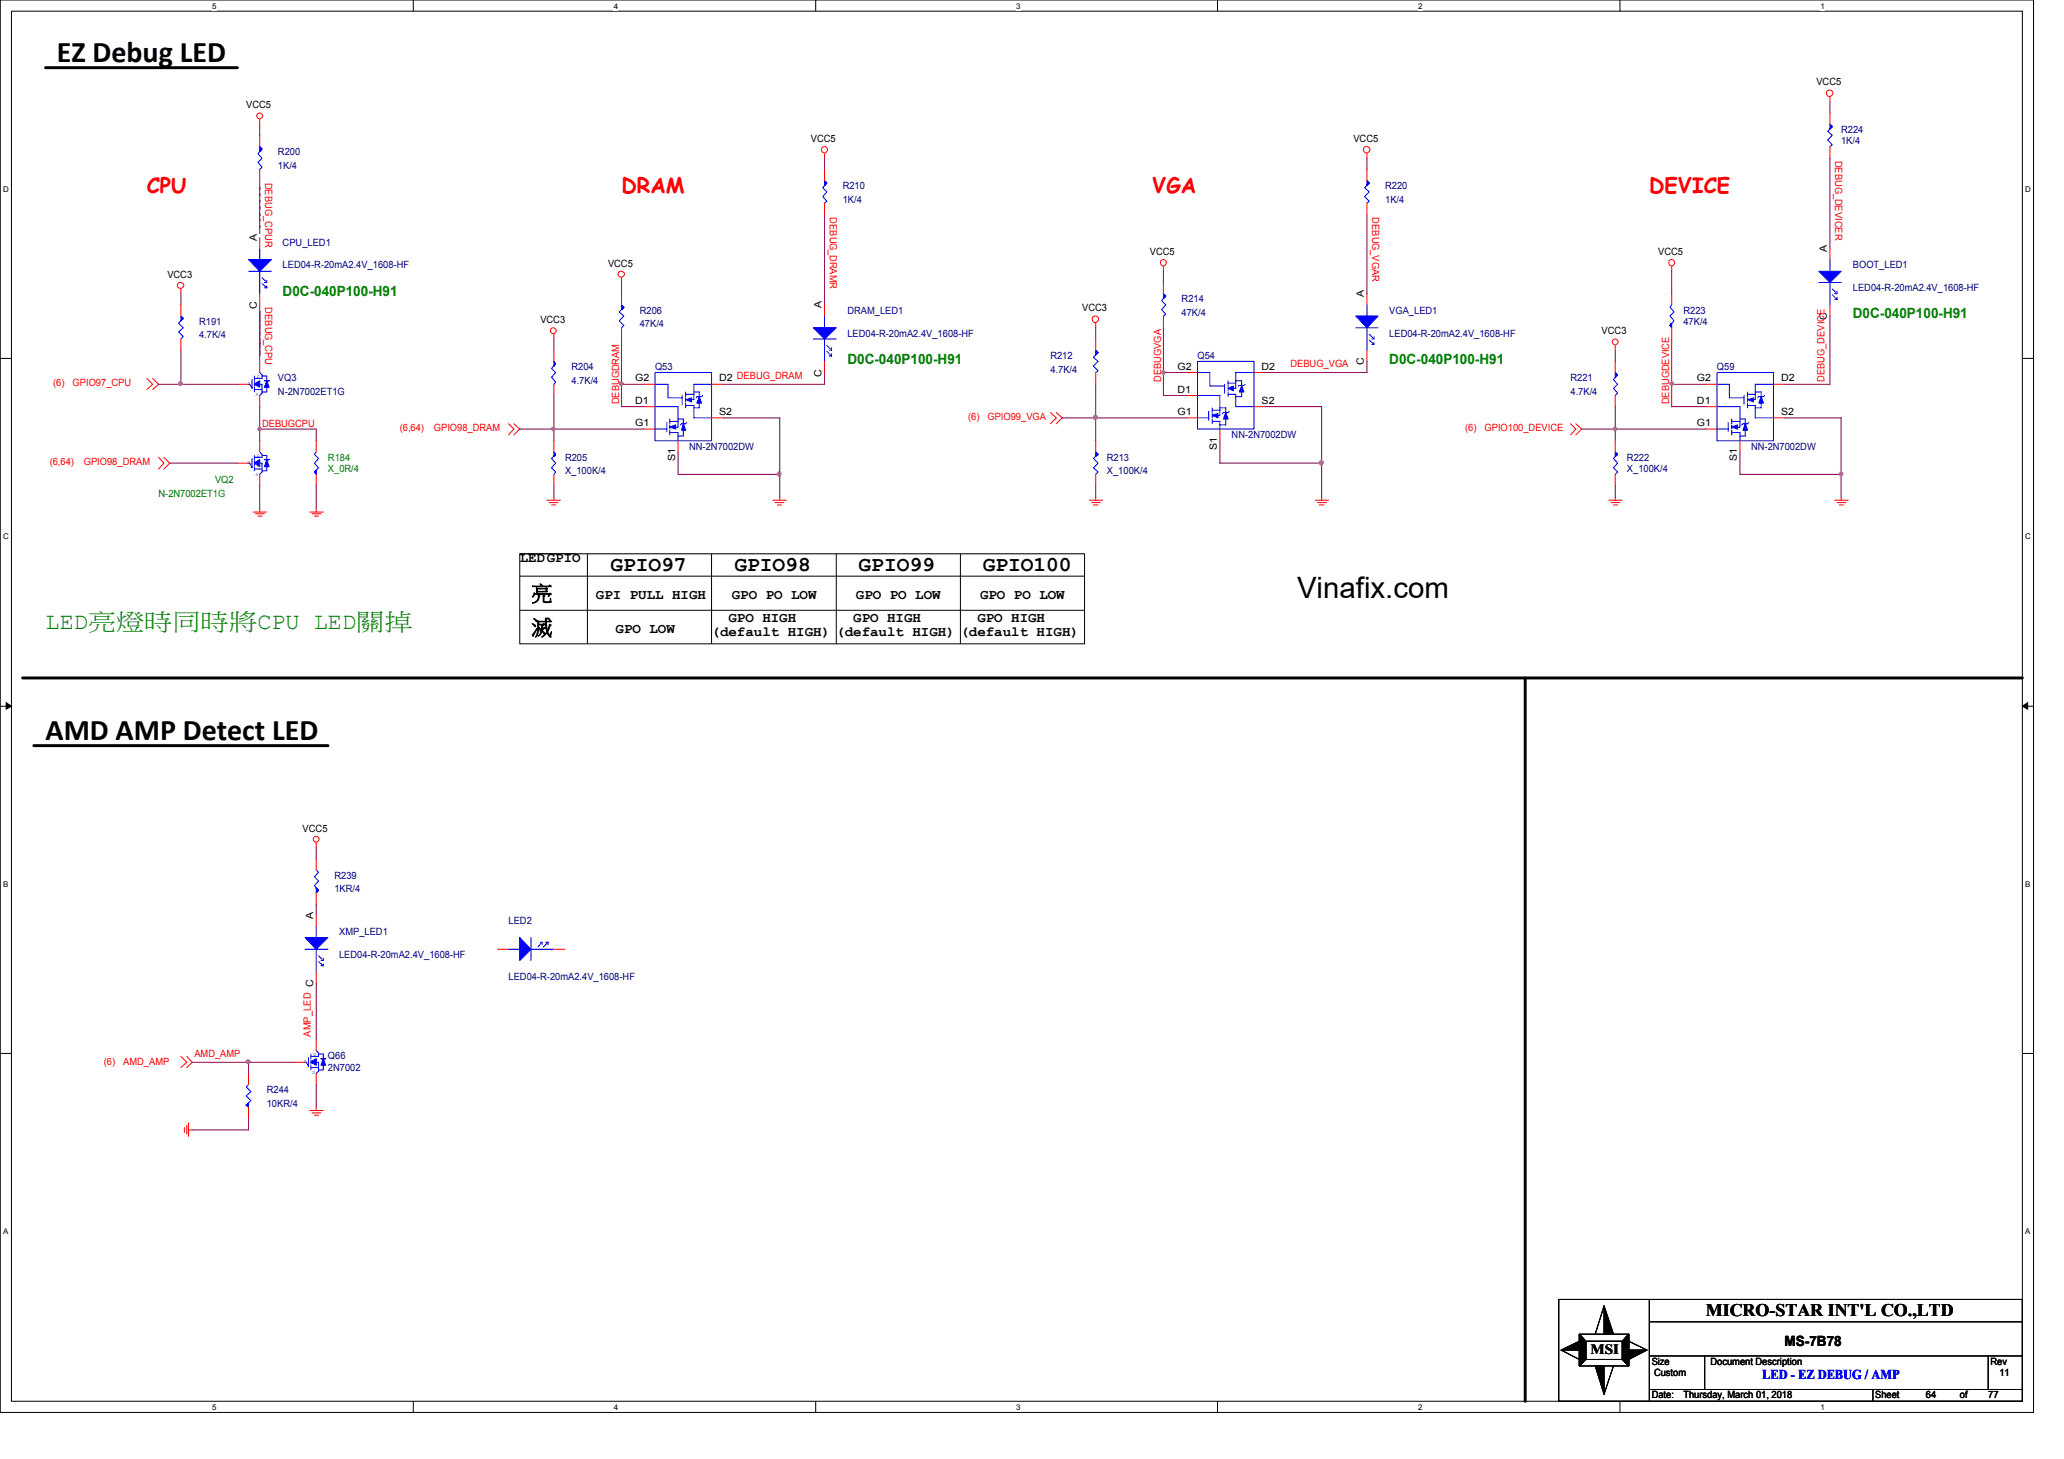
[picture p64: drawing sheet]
<svg xmlns="http://www.w3.org/2000/svg" width="297mm" height="210mm" viewBox="0 0 297 210" stroke-linecap="round" stroke-linejoin="round" font-family="sans-serif">
<defs><g id="words">
<g font-size="4.3">
<text x="8.2" y="9">EZ Debug LED</text>
<text x="6.6" y="106.5">AMD AMP Detect LED</text>
</g>
<text font-size="4.2" x="186.7" y="86.1">Vinafix.com</text>
<text font-size="3.4" fill="#008000" x="6.6" y="90.4">LED亮亮時亮時亮CPU LED關關</text>
<g font-size="3" fill="#f00">
<text x="21.1" y="27.8">CPU</text>
<text x="89.4" y="27.8">DRAM</text>
<text x="165.8" y="27.8">VGA</text>
<text x="237.4" y="27.8">DEVICE</text>
</g>
<g font-size="3">
<text x="87.8" y="82.2">GPIO97</text>
<text x="105.7" y="82.2">GPIO98</text>
<text x="123.6" y="82.2">GPIO99</text>
<text x="141.4" y="82.2">GPIO100</text>
<text x="76.5" y="86.3">亮</text>
<text x="76.5" y="91.2">滅</text>
</g>
<text font-size="2.5" x="245.5" y="189.3">MICRO-STAR INT'L CO.,LTD</text>
<g font-size="2" fill="#008000">
<text x="40.7" y="42.6">D0C-040P100-H91</text>
<text x="266.7" y="45.8">D0C-040P100-H91</text>
<text x="122" y="52.3">D0C-040P100-H91</text>
<text x="199.9" y="52.3">D0C-040P100-H91</text>
</g>
<g font-size="2">
<text x="74.8" y="80.9">LEDGPIO</text>
<text x="85.8" y="86.2">GPI PULL HIGH</text>
<text x="104.8" y="89.5">GPO HIGH</text>
<text x="105.3" y="86.2">GPO PO LOW</text>
<text x="122.8" y="89.5">GPO HIGH</text>
<text x="123.2" y="86.2">GPO PO LOW</text>
<text x="140.7" y="89.5">GPO HIGH</text>
<text x="141" y="86.2">GPO PO LOW</text>
<text x="88.6" y="91.1">GPO LOW</text>
<text x="102.4" y="91.5">(default HIGH) (default HIGH) (default HIGH)</text>
<text x="228.9" y="194.7">MSI</text>
<text x="256.8" y="193.7">MS-7B78</text>
</g>
<text font-size="1.9" fill="#00f" x="253.6" y="198.4">LED - EZ DEBUG / AMP</text>
<g font-size="1.4">
<text x="35.4" y="15.6">VCC5</text>
<text x="261.4" y="12.3">VCC5</text>
<text x="116.7" y="20.4">VCC5</text>
<text x="194.8" y="20.4">VCC5</text>
<text x="37" y="34.6" transform="rotate(-90 37 34.6)">A</text>
<text x="24.1" y="40">VCC3</text>
<text x="87.5" y="38.4">VCC5</text>
<text x="165.5" y="36.7">VCC5</text>
<text x="238.6" y="36.7">VCC5</text>
<text x="262.9" y="36.2" transform="rotate(-90 262.9 36.2)">A</text>
<text x="37" y="44.4" transform="rotate(-90 37 44.4)">C</text>
<text x="77.8" y="46.5">VCC3</text>
<text x="118.2" y="44.4" transform="rotate(-90 118.2 44.4)">A</text>
<text x="155.7" y="44.8">VCC3</text>
<text x="196.3" y="42.8" transform="rotate(-90 196.3 42.8)">A</text>
<text x="262.9" y="46.1" transform="rotate(-90 262.9 46.1)">C</text>
<text x="169.5" y="53.2">G2</text>
<text x="181.6" y="53.2">D2</text>
<text x="196.3" y="52.6" transform="rotate(-90 196.3 52.6)">C</text>
<text x="230.5" y="48.1">VCC3</text>
<text x="91.4" y="54.9">G2</text>
<text x="91.4" y="58.1">D1</text>
<text x="103.5" y="59.7">S2</text>
<text x="103.5" y="54.9">D2 DEBUG_DRAM</text>
<text x="118.2" y="54.2" transform="rotate(-90 118.2 54.2)">C</text>
<text x="169.5" y="56.5">D1</text>
<text x="169.5" y="59.7">G1</text>
<text x="181.6" y="58.1">S2</text>
<text x="244.2" y="54.9">G2</text>
<text x="244.2" y="58.1">D1</text>
<text x="256.3" y="59.7">S2</text>
<text x="256.3" y="54.9">D2</text>
<text x="91.4" y="61.3">G1</text>
<text x="175.1" y="64.7" transform="rotate(-90 175.1 64.7)">S1</text>
<text x="244.2" y="61.3">G1</text>
<text x="97.2" y="66.4" transform="rotate(-90 97.2 66.4)">S1</text>
<text x="250" y="66.4" transform="rotate(-90 250 66.4)">S1</text>
<text x="43.6" y="119.6">VCC5</text>
<text x="45.1" y="132.2" transform="rotate(-90 45.1 132.2)">A</text>
<text x="237.7" y="196.3">Size</text>
<text x="238" y="198">Custom</text>
<text x="246.2" y="196.3">Document Description</text>
<text x="286.5" y="196.3">Rev</text>
<text x="287.7" y="198">11</text>
<text x="237.7" y="201.2">Date:</text>
<text x="242.3" y="201.2">Thursday, March 01, 2018</text>
<text x="269.9" y="201.2">Sheet</text>
<text x="277.2" y="201.2">64</text>
<text x="282.1" y="201.2">of</text>
<text x="286.1" y="201.2">77</text>
</g>
<g font-size="1.4" fill="#000080">
<text x="40" y="22.4">R200</text>
<text x="265" y="19.1">R224</text>
<text x="265" y="20.7">1K/4</text>
<text x="40" y="24.3">1K/4</text>
<text x="121.3" y="27.3">R210</text>
<text x="121.3" y="29.2">1K/4</text>
<text x="199.3" y="27.3">R220</text>
<text x="199.3" y="29.2">1K/4</text>
<text x="40.7" y="35.4">CPU_LED1</text>
<text x="40.7" y="38.6">LED04-R-20mA2.4V_1608-HF</text>
<text x="266.7" y="38.6">BOOT_LED1</text>
<text x="266.7" y="41.9">LED04-R-20mA2.4V_1608-HF</text>
<text x="28.7" y="46.7">R191</text>
<text x="92.1" y="45.1">R206</text>
<text x="92.1" y="47.1">47K/4</text>
<text x="122" y="45.1">DRAM_LED1</text>
<text x="170" y="43.5">R214</text>
<text x="170" y="45.5">47K/4</text>
<text x="199.9" y="45.1">VGA_LED1</text>
<text x="242.3" y="45.1">R223</text>
<text x="242.3" y="46.7">47K/4</text>
<text x="28.7" y="48.7">4.7K/4</text>
<text x="82.3" y="53.3">R204</text>
<text x="94.3" y="53.3">Q53</text>
<text x="122" y="48.4">LED04-R-20mA2.4V_1608-HF</text>
<text x="151.2" y="51.6">R212</text>
<text x="151.2" y="53.6">4.7K/4</text>
<text x="172.3" y="51.6">Q54</text>
<text x="199.9" y="48.4">LED04-R-20mA2.4V_1608-HF</text>
<text x="247.1" y="53.3">Q59</text>
<text x="40" y="54.9">VQ3</text>
<text x="40" y="56.8">N-2N7002ET1G</text>
<text x="82.3" y="55.2">4.7K/4</text>
<text x="226" y="54.9">R221</text>
<text x="226" y="56.8">4.7K/4</text>
<text x="99.2" y="64.7">NN-2N7002DW</text>
<text x="177.2" y="63">NN-2N7002DW</text>
<text x="252" y="64.7">NN-2N7002DW</text>
<text x="81.3" y="66.3">R205</text>
<text x="81.3" y="68.2">X_100K/4</text>
<text x="159.3" y="66.3">R213</text>
<text x="159.3" y="68.2">X_100K/4</text>
<text x="234.1" y="66.3">R222</text>
<text x="234.1" y="67.9">X_100K/4</text>
<text x="48.1" y="126.4">R239</text>
<text x="48.1" y="128.4">1KR/4</text>
<text x="48.8" y="134.5">XMP_LED1</text>
<text x="48.8" y="137.8">LED04-R-20mA2.4V_1608-HF</text>
<text x="73.2" y="132.9">LED2</text>
<text x="73.2" y="141.1">LED04-R-20mA2.4V_1608-HF</text>
<text x="47.2" y="152.4">Q66</text>
<text x="47.2" y="154.1">2N7002</text>
<text x="38.4" y="157.3">R244</text>
<text x="38.4" y="159.3">10KR/4</text>
</g>
<g font-size="1.4" fill="#f00">
<text x="264.1" y="23.1" transform="rotate(90 264.1 23.1)">DEBUG_DEVICER</text>
<text x="38.1" y="26.3" transform="rotate(90 38.1 26.3)">DEBUG_CPUR</text>
<text x="119.4" y="31.2" transform="rotate(90 119.4 31.2)">DEBUG_DRAMR</text>
<text x="197.5" y="31.2" transform="rotate(90 197.5 31.2)">DEBUG_VGAR</text>
<text x="38.1" y="44.2" transform="rotate(90 38.1 44.2)">DEBUG_CPU</text>
<text x="185.7" y="52.8">DEBUG_VGA</text>
<text x="7.7" y="55.5">(6)</text>
<text x="10.5" y="55.5">GPIO97_CPU</text>
<text x="89.1" y="58.2" transform="rotate(-90 89.1 58.2)">DEBUGDRAM</text>
<text x="167.1" y="54.9" transform="rotate(-90 167.1 54.9)">DEBUGVGA</text>
<text x="240.2" y="58.2" transform="rotate(-90 240.2 58.2)">DEBUGDEVICE</text>
<text x="262.6" y="54.9" transform="rotate(-90 262.6 54.9)">DEBUG_DEVICE</text>
<text x="37.7" y="61.4">DEBUGCPU</text>
<text x="57.5" y="62.1">(6,64)</text>
<text x="62.4" y="62.1">GPIO98_DRAM</text>
<text x="139.3" y="60.5">(6)</text>
<text x="142.1" y="60.5">GPIO99_VGA</text>
<text x="210.9" y="62.1">(6)</text>
<text x="213.7" y="62.1">GPIO100_DEVICE</text>
<text x="7.2" y="66.9">(6,64)</text>
<text x="12.1" y="66.9">GPIO98_DRAM</text>
<text x="44.7" y="149.2" transform="rotate(-90 44.7 149.2)">AMP_LED C</text>
<text x="14.9" y="153.2">(6)</text>
<text x="17.7" y="153.2">AMD_AMP</text>
<text x="28" y="152.1">AMD_AMP</text>
</g>
<g font-size="1.4" fill="#008000">
<text x="22.8" y="71.5">N-2N7002ET1G</text>
<text x="30.9" y="69.5">VQ2</text>
<text x="47.2" y="66.3">R184</text>
<text x="47.2" y="67.9">X_0R/4</text>
</g>
<g font-size="1.1">
<text x="30.5" y="1.3">5</text>
<text x="88.3" y="1.3">4</text>
<text x="146.3" y="1.3">3</text>
<text x="204.1" y="1.3">2</text>
<text x="262" y="1.3">1</text>
<text x=".5" y="27.6">D</text>
<text x="291.5" y="27.6">D</text>
<text x=".5" y="77.6">C</text>
<text x="291.5" y="77.6">C</text>
<text x=".5" y="127.6">B</text>
<text x="291.5" y="127.6">B</text>
<text x=".5" y="177.5">A</text>
<text x="291.5" y="177.5">A</text>
<text x="30.5" y="202.9">5</text>
<text x="88.3" y="202.9">4</text>
<text x="146.3" y="202.9">3</text>
<text x="204.1" y="202.9">2</text>
<text x="262" y="202.9">1</text>
</g>
<g font-size=".8" fill="#00f">
<text x="35.6" y="55.4">G</text>
<text x="36.8" y="57">S</text>
<text x="37" y="54.4">D</text>
<text x="37" y="65.8">D</text>
<text x="35.6" y="66.7">G</text>
<text x="36.8" y="68.4">S</text>
<text x="43.7" y="152.9">G</text>
<text x="44.9" y="154.5">S</text>
<text x="45.1" y="151.9">D</text>
</g>
</g></defs>
<path d="M0 0h292.7v203.2h-292.7zM1.6 1.6h289.4v200h-289.4z" fill="none" stroke="#000" stroke-width=".14"/>
<g fill="#fff">
<path d="M30.5 .3h.6v1.2h-.6z"/>
<path d="M30.5 201.8h.6v1.3h-.6z"/>
</g>
<path d="M59.5 0v1.6M59.5 201.6v1.6" fill="none" stroke="#000" stroke-width=".14"/>
<g fill="#fff">
<path d="M88.3 .3h.6v1.2h-.6z"/>
<path d="M88.3 201.8h.6v1.3h-.6z"/>
</g>
<path d="M117.4 0v1.6M117.4 201.6v1.6" fill="none" stroke="#000" stroke-width=".14"/>
<g fill="#fff">
<path d="M146.3 .3h.6v1.2h-.6z"/>
<path d="M146.3 201.8h.6v1.3h-.6z"/>
</g>
<path d="M175.2 0v1.6M175.2 201.6v1.6" fill="none" stroke="#000" stroke-width=".14"/>
<g fill="#fff">
<path d="M204.1 .3h.6v1.2h-.6z"/>
<path d="M204.1 201.8h.6v1.3h-.6z"/>
</g>
<path d="M233.1 0v1.6M233.1 201.6v1.6" fill="none" stroke="#000" stroke-width=".14"/>
<g fill="#fff">
<path d="M262 .3h.6v1.2h-.6z"/>
<path d="M262 201.8h.6v1.3h-.6z"/>
<path d="M.5 26.6h.7v1.3h-.7z"/>
<path d="M291.5 26.6h.7v1.3h-.7z"/>
<path d="M.5 76.5h.7v1.3h-.7z"/>
<path d="M291.5 76.5h.7v1.3h-.7z"/>
</g>
<path d="M0 51.6h1.6M291 51.6h1.7" fill="none" stroke="#000" stroke-width=".14"/>
<g fill="#fff">
<path d="M.5 126.6h.6v1.2h-.6z"/>
<path d="M291.5 126.6h.6v1.2h-.6z"/>
</g>
<path d="M0 101.6h1.6M.9 101.1l.7 .5-.7 .4zM291 101.6h1.7M291 101.6l.8-.5v.9z" fill="none" stroke="#000" stroke-width=".14"/>
<path d="M.9 101.1l.7 .5-.7 .4zM291 101.6l.8-.5v.9z" fill="#000"/>
<g fill="#fff">
<path d="M.5 176.5h.6v1.3h-.6z"/>
<path d="M291.5 176.5h.6v1.3h-.6z"/>
</g>
<g fill="none" stroke="#000" stroke-width=".14">
<path d="M74.8 79.7h81.3v12.9h-81.3zM74.8 79.7h8.1M84.5 79.7v12.9M102.4 79.7v12.9M120.4 79.7v12.9M138.2 79.7v12.9M74.8 82.9h81.3M74.8 87.8h81.3M0 151.6h1.6M291 151.6h1.7M224.3 186.9h66.7v14.7h-66.7zM224.7 194.2l2.6 1.4"/>
<path d="M224.7 194.2l2.6-1.2v1.2zM227.3 191.9l.9 1.1v2.6l-.9 .9zM227.3 191.9h7.1v4.6h-7.1zM227.3 191.9l.9 1.1M228.2 193h5.3v2.6h-5.3zM228.2 195.6l-.9 .9M229.6 196.5h1.2v4.1zM230.8 187.9l1.4 4h-1.4zM230.8 187.9l-1.2 4M232.2 196.5l-1.4 4.1M233.5 195.6l.9 .9M234.4 194.2h2.6l-2.6 1.4z"/>
<path d="M234.4 193l2.6 1.2M234.4 191.9v4.6l-.9-.9v-2.6zM234.4 191.9l-.9 1.1M237.4 199.9h53.6M237.4 195.1h53.6M237.4 190.2h53.6M237.4 186.9v14.7M245.3 195.1v4.8M269.5 199.9v1.7M286.1 195.1v4.8"/>
</g>
<path d="M6.6 9.7h27.6M3.3 97.5h287.7M219.5 97.5v104.1M4.9 107.3h42.3" fill="none" stroke="#000" stroke-width=".42"/>
<g fill="none" stroke="#f00" stroke-width=".14">
<path d="M37.4 17.2v.7M263.4 14v.6M89.4 40v.6M118.7 22.1v.7M167.4 38.4v.6M196.7 22.1v.7M240.6 38.4v.6M21.1 54.4l.9 .9-.9 .8M22 54.4l.8 .9-.8 .8M26 41.6v.6M79.7 48.1v.7M151.2 59.4l.8 .7-.8 .9"/>
<path d="M152 59.4l.9 .7-.9 .9M157.7 46.5v.7M232.5 49.7v.7M22.8 65.8l.8 .8-.8 .9M23.6 65.8l.8 .8-.8 .9M36.4 73.7h2M36.8 73.9h1.3M37.1 74.3h.6M37.4 73.2v.5M44.6 73.7h1.9M44.9 73.9h1.3M45.3 74.3h.5"/>
<path d="M45.5 73.2v.5M73.2 61l.8 .7-.8 .9M74 61l.8 .7-.8 .9M78.7 72h1.9M79 72.3h1.3M79.4 72.6h.6M79.7 71.5v.5M111.2 72h2M111.5 72.3h1.3M111.9 72.6h.6M112.2 71.5v.5M156.8 72h1.9"/>
<path d="M157.1 72.3h1.3M157.4 72.6h.6M157.7 71.5v.5M189.3 72h1.9M189.6 72.3h1.3M189.9 72.6h.6M190.2 71.5v.5M226 61l.8 .7-.8 .9M226.8 61l.8 .7-.8 .9M231.5 72h2M231.9 72.3h1.2M232.2 72.6h.6"/>
<path d="M232.5 71.5v.5M264 72h2M264.4 72.3h1.2M264.7 72.6h.6M265 71.5v.5M45.5 121.2v.7M26 152l.9 .8-.9 .8M26.9 152l.7 .8-.7 .8M44.6 159.8h1.9M45.5 159.3v.5M26.5 162.2v.7M26.9 161.9v1.3"/>
<path d="M27.1 162.6h.5M27.1 161.5v2M44.9 160.1h1.3M45.3 160.4h.5"/>
<circle cx="37.4" cy="16.7" r=".42"/>
<circle cx="263.3" cy="13.4" r=".48"/>
<circle cx="89.4" cy="39.4" r=".45"/>
<circle cx="118.6" cy="21.5" r=".45"/>
<circle cx="167.4" cy="37.8" r=".45"/>
<circle cx="196.7" cy="21.5" r=".48"/>
<circle cx="240.6" cy="37.8" r=".45"/>
<circle cx="26" cy="41.1" r=".45"/>
<circle cx="79.6" cy="47.6" r=".42"/>
<circle cx="157.6" cy="45.9" r=".48"/>
<circle cx="232.5" cy="49.2" r=".42"/>
<circle cx="45.5" cy="120.7" r=".42"/>
</g>
<g fill="#000">
<path d="M224.7 194.2l2.6-1.2v1.2zM230.8 187.9l1.4 4h-1.4zM234.4 194.2h2.6l-2.6 1.4zM229.6 196.5h1.2v4.1z"/>
<path d="M227.3 191.9l.9 1.1v2.6l-.9 .9z" fill-rule="evenodd"/>
<path d="M227.3 191.9l.9 1.1v2.6l-.9 .9z" fill-rule="evenodd"/>
<path d="M227.3 191.9l.9 1.1v2.6l-.9 .9z" fill-rule="evenodd"/>
<path d="M234.4 191.9v4.6l-.9-.9v-2.6z" fill-rule="evenodd"/>
<path d="M234.4 191.9v4.6l-.9-.9v-2.6z" fill-rule="evenodd"/>
<path d="M234.4 191.9v4.6l-.9-.9v-2.6z" fill-rule="evenodd"/>
</g>
<path d="M89.4 43.9l.4 .3-.7 .7 .7 .6-.7 .6 .7 .7-.4 .4" fill="none" stroke="#00f" stroke-width=".14"/>
<path d="M89.4 43.9l.4 .3-.4 .3 .4-.3-.4 .3z" fill-rule="evenodd" fill="#00f"/>
<path d="M89.4 43.9l.4 .3-.4 .3 .4-.3-.4 .3zM232.5 53.6l.3 .3-.6 .7 .6 .7-.6 .6 .6 .7-.3 .3" fill="none" stroke="#00f" stroke-width=".14"/>
<path d="M89.4 42.2v1.7M89.4 47.2v1.6" fill="none" stroke="#f00" stroke-width=".14"/>
<path d="M232.5 53.6l.3 .3-.3 .4 .3-.4-.3 .4z" fill-rule="evenodd" fill="#00f"/>
<path d="M232.5 53.6l.3 .3-.3 .4 .3-.4-.3 .4z" fill="none" stroke="#00f" stroke-width=".14"/>
<path d="M232.5 52v1.6M232.5 56.9v1.6" fill="none" stroke="#f00" stroke-width=".14"/>
<path d="M261.7 39h3.3l-1.6 1.6z" fill="#00f"/>
<path d="M261.7 39h3.3l-1.6 1.6zM263.4 37.3v1.7M157.7 50.4l.3 .3-.6 .7 .6 .6-.6 .7 .6 .6-.3 .3M261.7 40.6h3.3M263.4 40.6v3.3M263.7 41.6l.5 .5M263.7 42.4l.7 .7M264 43.1h.4M264.4 41.9v.3h-.4M264.4 42.8v.3" fill="none" stroke="#00f" stroke-width=".14"/>
<path d="M263.4 35.7v1.6M263.4 43.9v1.6" fill="none" stroke="#f00" stroke-width=".14"/>
<path d="M157.7 50.4l.3 .3-.3 .4 .3-.4-.3 .4z" fill-rule="evenodd" fill="#00f"/>
<path d="M157.7 50.4l.3 .3-.3 .4 .3-.4-.3 .4zM45.5 65l-.2 .4 .5 .6-.5 .6 .5 .7-.5 .6 .2 .3" fill="none" stroke="#00f" stroke-width=".14"/>
<path d="M157.7 48.8v1.6M157.7 53.6v1.7" fill="none" stroke="#f00" stroke-width=".14"/>
<path d="M45.3 67.9l.2-.2v.5l-.2-.3 .2-.2z" fill-rule="evenodd" fill="#00f"/>
<path d="M45.3 67.9l.2-.2v.5l-.2-.3 .2-.2zM45.5 125.1l.3 .4-.5 .7 .5 .5-.5 .7 .5 .7-.3 .3" fill="none" stroke="#00f" stroke-width=".14"/>
<path d="M45.5 68.2v1.7M45.5 63.4v1.6" fill="none" stroke="#f00" stroke-width=".14"/>
<path d="M45.5 127.8l.3 .3-.3 .3v-.6l.3 .3z" fill-rule="evenodd" fill="#00f"/>
<path d="M118.7 26l.3 .3-.6 .7 .6 .6-.6 .7 .6 .7-.3 .2M45.5 127.8l.3 .3-.3 .3v-.6l.3 .3z" fill="none" stroke="#00f" stroke-width=".14"/>
<path d="M45.5 128.4v1.7M45.5 123.5v1.6" fill="none" stroke="#f00" stroke-width=".14"/>
<path d="M118.7 26l.3 .3-.3 .4 .3-.4-.3 .4z" fill-rule="evenodd" fill="#00f"/>
<path d="M118.7 26l.3 .3-.3 .4 .3-.4-.3 .4zM35.8 156l-.4 .4 .7 .7-.7 .6 .7 .6-.7 .7 .4 .3" fill="none" stroke="#00f" stroke-width=".14"/>
<path d="M118.7 24.4v1.6M118.7 29.2v1.7" fill="none" stroke="#f00" stroke-width=".14"/>
<path d="M35.4 159l.4-.3v.6l-.4-.3 .4-.3z" fill-rule="evenodd" fill="#00f"/>
<path d="M196.7 26l.4 .3-.7 .7 .7 .6-.7 .7 .7 .7-.4 .2M35.4 159l.4-.3v.6l-.4-.3 .4-.3z" fill="none" stroke="#00f" stroke-width=".14"/>
<path d="M35.8 159.3v1.7M35.8 154.4v1.6" fill="none" stroke="#f00" stroke-width=".14"/>
<path d="M196.7 26l.4 .3-.4 .4 .4-.4-.4 .4z" fill-rule="evenodd" fill="#00f"/>
<path d="M196.7 26l.4 .3-.4 .4 .4-.4-.4 .4zM26 45.5l.4 .3-.7 .7 .7 .7-.7 .6 .7 .6-.4 .4" fill="none" stroke="#00f" stroke-width=".14"/>
<path d="M196.7 24.4v1.6M196.7 29.2v1.7" fill="none" stroke="#f00" stroke-width=".14"/>
<path d="M26 45.5l.4 .3-.4 .3 .4-.3-.4 .3z" fill-rule="evenodd" fill="#00f"/>
<path d="M26 45.5l.4 .3-.4 .3 .4-.3-.4 .3z" fill="none" stroke="#00f" stroke-width=".14"/>
<path d="M26 43.9v1.6M26 48.8v1.6" fill="none" stroke="#f00" stroke-width=".14"/>
<path d="M35.8 37.3h3.3l-1.7 1.7z" fill="#00f"/>
<path d="M35.8 37.3h3.3l-1.7 1.7zM35.8 39h3.3M37.4 35.7v1.6M37.4 39v3.2M37.7 40l.5 .5M37.7 40.8l.7 .6M38.1 41.4h.3M38.4 40.3v.3h-.3M38.4 41.1v.3M232.5 65l.3 .4-.6 .6 .6 .6-.6 .7 .6 .6-.3 .3" fill="none" stroke="#00f" stroke-width=".14"/>
<path d="M37.4 42.2v1.7" fill="none" stroke="#f00" stroke-width=".14"/>
<path d="M232.5 65l.3 .4-.3 .2 .3-.2-.3 .2z" fill-rule="evenodd" fill="#00f"/>
<path d="M232.5 65l.3 .4-.3 .2 .3-.2-.3 .2z" fill="none" stroke="#00f" stroke-width=".14"/>
<path d="M232.5 63.4v1.6M232.5 68.2v1.7" fill="none" stroke="#f00" stroke-width=".14"/>
<path d="M249.2 61.5l.9-.4v.6z" fill-rule="evenodd" fill="#00f"/>
<g fill="none" stroke="#00f" stroke-width=".14">
<path d="M247.1 55.3h1.8v1.9h2.1M247.1 58.5h3.3v2.1M252.6 58.3v1.8M253.5 56.4v2.3M247.1 61.7h1.6M248.7 60.8v1.3M249.2 60.6h1.2M249.2 62.2h1.2M249.2 61.5l.9-.4v.6zM249.2 61.1v.6M249.2 61.9v.7M249.2 60.3v.7"/>
<path d="M250.4 60.6v.9h-.3M250.4 60.3h.8v2.4h-.8M251.5 61h-.7l-.1 .1"/>
</g>
<path d="M251.5 57.5l.9-.3v.6z" fill-rule="evenodd" fill="#00f"/>
<path d="M251 56.9v1.3M251.5 57.5l.9-.3v.6zM251.5 57.2v.6M251.5 56.4v.7M251.5 58v.7M251.5 58.3h1.1M252.6 55.3v2.2h-.2M252.6 56.4h.9M252.6 58.7h.9M253.1 57.1l-.2 .1" fill="none" stroke="#00f" stroke-width=".14"/>
<path d="M253.5 57.1l.3 .9h-.7l.4-.9h.1z" fill-rule="evenodd" fill="#00f"/>
<path d="M251.5 56.7h1.1M253.5 57.1l.3 .9h-.7l.4-.9h.1zM254 56.9l-.2 .2h-.7" fill="none" stroke="#00f" stroke-width=".14"/>
<path d="M251.2 61l.3 .9h-.7l.4-.9h.1z" fill-rule="evenodd" fill="#00f"/>
<g fill="none" stroke="#00f" stroke-width=".14">
<path d="M247.1 53.6h8.1v9.8h-8.1zM252.6 55.3h2.6M36.3 66v1.3l-.4-.7h-.1M36.6 67.5h1.1M36.6 65.5v.6M36.6 67.1v.6M37.4 65l.3 .4v.4h-1.1M37.4 66.6h.3v1.3l-.3 .3M37.7 67.7h.7M37.7 65.5h.7M38.1 66.1h.6M250.4 62.2v1.2"/>
<path d="M251.2 61l.3 .9h-.7l.4-.9h.1zM251.7 60.8l-.2 .2M252.6 60.1h2.6"/>
</g>
<path d="M245.5 55.3h1.6M245.5 58.5h1.6M255.2 55.3h1.6M245.5 61.7h1.6M250.4 63.4v1.6M255.2 60.1h1.6" fill="none" stroke="#f00" stroke-width=".14"/>
<path d="M36.6 66.6l.8-.5v1z" fill-rule="evenodd" fill="#00f"/>
<path d="M36.6 66.6l.8-.5v1zM36.6 66.3v.7" fill="none" stroke="#00f" stroke-width=".14"/>
<path d="M38.4 66.1l.3 1h-.6l.3-1h.3z" fill-rule="evenodd" fill="#00f"/>
<path d="M38.1 66.1h.6M38.4 66.1l.3 1h-.6l.3-1h.3zM38.4 65.5v2.2" fill="none" stroke="#00f" stroke-width=".14"/>
<path d="M34.2 66.6h1.6M37.4 63.4v1.6M37.4 68.2v1.7" fill="none" stroke="#f00" stroke-width=".14"/>
<path d="M74.8 134.9l1.6 1.7-1.6 1.6z" fill="#00f"/>
<path d="M79.7 52l.3 .3-.6 .7 .6 .6-.6 .7 .6 .7-.3 .3M73.2 136.6h1.6M74.8 134.9l1.6 1.7-1.6 1.6zM76.4 134.9v3.3M76.4 136.6h3.3M77.8 135.6h.2v.3M77.8 135.7l-.4 .5M78.5 135.6h.4M78.9 135.6v.3M78.9 135.6l-.7 .6" fill="none" stroke="#00f" stroke-width=".14"/>
<path d="M71.6 136.6h1.6M79.7 136.6h1.6" fill="none" stroke="#f00" stroke-width=".14"/>
<path d="M79.7 52l.3 .3-.3 .4 .3-.4-.3 .4z" fill-rule="evenodd" fill="#00f"/>
<path d="M79.7 52l.3 .3-.3 .4 .3-.4-.3 .4z" fill="none" stroke="#00f" stroke-width=".14"/>
<path d="M79.7 50.4v1.6M79.7 55.3v1.6" fill="none" stroke="#f00" stroke-width=".14"/>
<path d="M195.1 45.5h3.2l-1.6 1.7z" fill="#00f"/>
<g fill="none" stroke="#00f" stroke-width=".14">
<path d="M36.3 54.6v1.3l-.4-.6h-.1M36.6 56.1h1.1M36.6 54.1v.7M36.6 55.7v.7M37.4 53.6l.3 .3v.5h-1.1M37.4 55.3h.3v1.3l-.3 .3M37.7 56.4h.7M37.7 54.1h.7M38.1 54.8h.6M195.1 45.5h3.2l-1.6 1.7zM195.1 47.2h3.2M196.7 43.9v1.6"/>
<path d="M196.7 47.2v3.2M197.1 48.1l.5 .5M197.1 48.9l.6 .6M197.4 49.5h.3M197.7 48.4v.4h-.3M197.7 49.3v.2"/>
</g>
<path d="M196.7 42.2v1.7M196.7 50.4v1.6" fill="none" stroke="#f00" stroke-width=".14"/>
<path d="M36.6 55.3l.8-.5v.9z" fill-rule="evenodd" fill="#00f"/>
<path d="M36.6 55.3l.8-.5v.9zM36.6 55v.5" fill="none" stroke="#00f" stroke-width=".14"/>
<path d="M38.4 54.8l.3 .9h-.6l.3-.9h.3z" fill-rule="evenodd" fill="#00f"/>
<path d="M38.1 54.8h.6M38.4 54.8l.3 .9h-.6l.3-.9h.3zM38.4 54.1v2.3M44.4 152.1v1.3l-.3-.6h-.2M44.7 153.6h1.1M44.7 151.6v.7M44.7 153.3v.6M45.5 151.1l.3 .4v.5h-1.1M45.5 152.8h.3v1.3l-.3 .3M45.8 153.9h.7M45.8 151.6h.7M46.2 152.3h.7" fill="none" stroke="#00f" stroke-width=".14"/>
<path d="M34.2 55.3h1.6M37.4 52v1.6M37.4 56.9v1.6" fill="none" stroke="#f00" stroke-width=".14"/>
<path d="M44.7 152.8l.8-.5v1z" fill-rule="evenodd" fill="#00f"/>
<path d="M44.7 152.8l.8-.5v1zM44.7 152.5v.6" fill="none" stroke="#00f" stroke-width=".14"/>
<path d="M46.5 152.3l.4 1h-.7l.3-1h.4z" fill-rule="evenodd" fill="#00f"/>
<path d="M167.4 42.2l.4 .4-.6 .7 .6 .6-.6 .6 .6 .7-.4 .3M46.2 152.3h.7M46.5 152.3l.4 1h-.7l.3-1h.4zM46.5 151.6v2.3" fill="none" stroke="#00f" stroke-width=".14"/>
<path d="M42.3 152.8h1.6M45.5 149.5v1.6M45.5 154.4v1.6" fill="none" stroke="#f00" stroke-width=".14"/>
<path d="M167.4 42.2l.4 .4-.4 .3 .4-.3-.4 .3z" fill-rule="evenodd" fill="#00f"/>
<path d="M167.4 42.2l.4 .4-.4 .3 .4-.3-.4 .3z" fill="none" stroke="#00f" stroke-width=".14"/>
<path d="M167.4 40.6v1.6M167.4 45.5v1.7" fill="none" stroke="#f00" stroke-width=".14"/>
<path d="M174.5 59.8l.8-.3v.6z" fill-rule="evenodd" fill="#00f"/>
<g fill="none" stroke="#00f" stroke-width=".14">
<path d="M172.3 53.6h1.8v1.9h2.1M172.3 56.9h3.3v2.1M173.9 59.2v1.3M174.5 59h1.1M174.5 59.8l.8-.3v.6zM174.5 59.5v.6M174.5 58.7v.7M175.6 59v.8h-.3M175.6 58.7h.8v2.4h-.8M176.7 59.4h-.6l-.2 .1M177.8 56.7v1.8M178.7 54.8v2.3"/>
<path d="M172.3 60.1h1.6M174.5 60.6h1.1M174.5 60.3v.7"/>
</g>
<path d="M176.7 55.9l.8-.4v.7z" fill-rule="evenodd" fill="#00f"/>
<path d="M176.2 55.3v1.3M176.7 55.9l.8-.4v.7zM176.7 55.5v.7M176.7 54.8v.7M176.7 56.4v.7M176.7 56.7h1.1M177.8 57.1h.9M177.8 53.6v2.3h-.3M177.8 54.8h.9M178.4 55.5h-.2" fill="none" stroke="#00f" stroke-width=".14"/>
<path d="M178.7 55.5l.3 .9h-.6l.3-.9h.2z" fill-rule="evenodd" fill="#00f"/>
<path d="M176.7 55.1h1.1M178.7 55.5l.3 .9h-.6l.3-.9h.2zM179.2 55.3l-.2 .2h-.6" fill="none" stroke="#00f" stroke-width=".14"/>
<path d="M176.4 59.4l.3 .9h-.6l.3-.9h.2z" fill-rule="evenodd" fill="#00f"/>
<path d="M172.3 52h8.2v9.7h-8.2zM176.4 59.4l.3 .9h-.6l.3-.9h.2zM176.9 59.2l-.2 .2M177.8 53.6h2.7M177.8 58.5h2.7M175.6 60.6v1.1" fill="none" stroke="#00f" stroke-width=".14"/>
<path d="M170.7 53.6h1.6M170.7 56.9h1.6M180.5 58.5h1.6M180.5 53.6h1.6M170.7 60.1h1.6M175.6 61.7v1.7" fill="none" stroke="#f00" stroke-width=".14"/>
<path d="M96.4 61.5l.8-.4v.6z" fill-rule="evenodd" fill="#00f"/>
<g fill="none" stroke="#00f" stroke-width=".14">
<path d="M94.3 55.3h1.8v1.9h2.1M94.3 58.5h3.3v2.1M99.9 58.3v1.8M100.6 56.4v2.3M94.3 61.7h1.7M96 60.8v1.3M96.4 60.6h1.2M96.4 62.2h1.2M96.4 61.5l.8-.4v.6zM96.4 61.1v.6M96.4 61.9v.7M96.4 60.3v.7"/>
<path d="M97.6 60.3h.7v2.4h-.7M97.6 60.6v.9h-.4M98.7 61h-.6l-.2 .1"/>
</g>
<path d="M98.7 57.5l.8-.3v.6z" fill-rule="evenodd" fill="#00f"/>
<path d="M98.2 56.9v1.3M98.7 57.5l.8-.3v.6zM98.7 57.2v.6M98.7 56.4v.7M98.7 58v.7M98.7 58.3h1.2M99.9 55.3v2.2h-.4M99.9 56.4h.7M99.9 58.7h.7M100.3 57.1l-.1 .1" fill="none" stroke="#00f" stroke-width=".14"/>
<path d="M100.6 57.1l.4 .9h-.7l.3-.9h.2z" fill-rule="evenodd" fill="#00f"/>
<path d="M98.7 56.7h1.2M100.6 57.1l.4 .9h-.7l.3-.9h.2zM101.1 56.9l-.1 .2h-.7" fill="none" stroke="#00f" stroke-width=".14"/>
<path d="M98.3 61l.4 .9h-.6l.2-.9h.2z" fill-rule="evenodd" fill="#00f"/>
<path d="M37.4 21.1l.3 .3-.6 .7 .6 .7-.6 .6 .6 .6-.3 .4M94.3 53.6h8.1v9.8h-8.1zM99.9 55.3h2.5M97.6 62.2v1.2M98.3 61l.4 .9h-.6l.2-.9h.2zM98.8 60.8l-.1 .2M99.9 60.1h2.5" fill="none" stroke="#00f" stroke-width=".14"/>
<path d="M92.7 55.3h1.6M92.7 58.5h1.6M102.4 55.3h1.7M92.7 61.7h1.6M97.6 63.4v1.6M102.4 60.1h1.7" fill="none" stroke="#f00" stroke-width=".14"/>
<path d="M37.4 21.1l.3 .3-.3 .4 .3-.4-.3 .4z" fill-rule="evenodd" fill="#00f"/>
<path d="M37.4 21.1l.3 .3-.3 .4 .3-.4-.3 .4zM79.7 65l.3 .4-.6 .6 .6 .6-.6 .7 .6 .6-.3 .3" fill="none" stroke="#00f" stroke-width=".14"/>
<path d="M37.4 19.5v1.6M37.4 24.4v1.6" fill="none" stroke="#f00" stroke-width=".14"/>
<path d="M79.7 65l.3 .4-.3 .2 .3-.2-.3 .2z" fill-rule="evenodd" fill="#00f"/>
<path d="M79.7 65l.3 .4-.3 .2 .3-.2-.3 .2z" fill="none" stroke="#00f" stroke-width=".14"/>
<path d="M79.7 63.4v1.6M79.7 68.2v1.7" fill="none" stroke="#f00" stroke-width=".14"/>
<path d="M43.9 134.9h3.3l-1.7 1.7z" fill="#00f"/>
<path d="M157.7 65l.3 .4-.6 .6 .6 .6-.6 .7 .6 .6-.3 .3M43.9 134.9h3.3l-1.7 1.7zM43.9 136.6h3.3M45.5 133.3v1.6M45.5 136.6v3.2M45.8 137.5l.6 .5M45.8 138.3l.7 .6M46.2 138.9h.3M46.5 137.8v.4h-.3M46.5 138.7v.2" fill="none" stroke="#00f" stroke-width=".14"/>
<path d="M45.5 131.7v1.6M45.5 139.8v1.6" fill="none" stroke="#f00" stroke-width=".14"/>
<path d="M157.7 65l.3 .4-.3 .2 .3-.2-.3 .2z" fill-rule="evenodd" fill="#00f"/>
<path d="M263.4 17.9l.3 .3-.7 .7 .7 .6-.7 .7 .7 .6-.3 .3M157.7 65l.3 .4-.3 .2 .3-.2-.3 .2z" fill="none" stroke="#00f" stroke-width=".14"/>
<path d="M157.7 63.4v1.6M157.7 68.2v1.7" fill="none" stroke="#f00" stroke-width=".14"/>
<path d="M263.4 17.9l.3 .3-.3 .3 .3-.3-.3 .3z" fill-rule="evenodd" fill="#00f"/>
<path d="M263.4 17.9l.3 .3-.3 .3 .3-.3-.3 .3zM240.6 43.9l-.3 .3 .6 .7-.6 .6 .6 .6-.6 .7 .3 .4" fill="none" stroke="#00f" stroke-width=".14"/>
<path d="M263.4 16.3v1.6M263.4 21.1v1.7" fill="none" stroke="#f00" stroke-width=".14"/>
<path d="M240.6 46.5v.7l-.3-.4z" fill-rule="evenodd" fill="#00f"/>
<path d="M240.6 46.5v.7l-.3-.4z" fill="none" stroke="#00f" stroke-width=".14"/>
<path d="M240.6 47.2v1.6M240.6 42.2v1.7" fill="none" stroke="#f00" stroke-width=".14"/>
<path d="M117.1 47.2h3.3l-1.7 1.6z" fill="#00f"/>
<path d="M117.1 47.2h3.3l-1.7 1.6zM117.1 48.8h3.3M118.7 45.5v1.7M118.7 48.8v3.2M119 49.7l.5 .5M119 50.5l.7 .7M119.3 51.2h.4M119.7 50v.4h-.4M119.7 50.9v.3" fill="none" stroke="#00f" stroke-width=".14"/>
<path d="M118.7 43.9v1.6M118.7 52v1.6" fill="none" stroke="#f00" stroke-width=".14"/>
<path d="M74.8 61.7h4.9" fill="none" stroke="#800040" stroke-width=".14"/>
<path d="M79.5 61.5h.3l.1 .2-.3 .3-.2-.3z" fill-rule="evenodd" fill="#f0f"/>
<path d="M79.5 61.5h.3l.1 .2-.3 .3-.2-.3z" fill="none" stroke="#f0f" stroke-width=".14"/>
<path d="M89.4 55.3v3.2h3.3M89.4 40.6v1.6M79.7 69.9v1.6M79.7 61.7v1.7M97.6 65v3.2h14.6" fill="none" stroke="#800040" stroke-width=".14"/>
<circle cx="112.1" cy="68.2" r=".28" fill="#f0f"/>
<circle cx="112.1" cy="68.2" r=".28" fill="none" stroke="#f0f" stroke-width=".14"/>
<path d="M118.7 22.8v1.6M79.7 48.8v1.6M79.7 56.9v4.8h13M112.2 68.2v3.3M157.7 69.9v1.6M170.7 60.1h-13v3.3M175.6 63.4v3.2" fill="none" stroke="#800040" stroke-width=".14"/>
<circle cx="157.6" cy="60.1" r=".31" fill="#f0f"/>
<circle cx="157.6" cy="60.1" r=".31" fill="none" stroke="#f0f" stroke-width=".14"/>
<path d="M182.1 58.5h8.1v8.1M175.6 66.6h14.6v4.9" fill="none" stroke="#800040" stroke-width=".14"/>
<circle cx="190.2" cy="66.6" r=".31" fill="#f0f"/>
<circle cx="190.2" cy="66.6" r=".31" fill="none" stroke="#f0f" stroke-width=".14"/>
<path d="M26 50.4v4.9h-3.2M26 42.2v1.7M37.4 58.5v3.2" fill="none" stroke="#800040" stroke-width=".14"/>
<circle cx="26" cy="55.2" r=".28" fill="#f0f"/>
<circle cx="26" cy="55.2" r=".28" fill="none" stroke="#f0f" stroke-width=".14"/>
<g fill="none" stroke="#800040" stroke-width=".14">
<path d="M37.4 26v7.7M118.7 30.9v13M196.7 30.9v11.3M263.4 22.8v12.9M26 55.3h8.2M37.4 43.9v8.1M118.7 53.6v1.7h-14.6M182.1 53.6h14.6M232.5 50.4v1.6M232.5 58.5v4.9M240.6 48.8v6.5h4.9M104.1 60.1h8.1v8.1"/>
<path d="M232.5 69.9v1.6"/>
</g>
<path d="M37.4 34.1v1.6" fill="none" stroke="#f00" stroke-width=".14"/>
<path d="M240.4 55h.3l.1 .2-.2 .3-.3-.3z" fill-rule="evenodd" fill="#f0f"/>
<path d="M240.4 55h.3l.1 .2-.2 .3-.3-.3z" fill="none" stroke="#f0f" stroke-width=".14"/>
<path d="M232.5 61.7h13M256.8 60.1h8.2" fill="none" stroke="#800040" stroke-width=".14"/>
<path d="M232.3 61.5h.3l.1 .2-.2 .3-.3-.3z" fill-rule="evenodd" fill="#f0f"/>
<path d="M232.3 61.5h.3l.1 .2-.2 .3-.3-.3z" fill="none" stroke="#f0f" stroke-width=".14"/>
<path d="M263.4 45.5v9.8h-6.6M250.4 65v3.2h14.6v3.3M265 60.1v8.1" fill="none" stroke="#800040" stroke-width=".14"/>
<circle cx="264.9" cy="68.2" r=".28" fill="#f0f"/>
<circle cx="264.9" cy="68.2" r=".28" fill="none" stroke="#f0f" stroke-width=".14"/>
<path d="M240.6 39v3.2M167.4 47.2v6.4M240.6 55.3v3.2h4.9" fill="none" stroke="#800040" stroke-width=".14"/>
<path d="M167.3 53.4h.3l.1 .2-.3 .2-.2-.2z" fill-rule="evenodd" fill="#f0f"/>
<path d="M167.3 53.4h.3l.1 .2-.3 .2-.2-.2z" fill="none" stroke="#f0f" stroke-width=".14"/>
<path d="M89.4 48.8v6.5M157.7 47.2v1.6M157.7 55.3v4.8h-4.8M167.4 56.9h3.3M167.4 53.6h3.3" fill="none" stroke="#800040" stroke-width=".14"/>
<circle cx="89.4" cy="55.2" r=".28" fill="#f0f"/>
<circle cx="89.4" cy="55.2" r=".28" fill="none" stroke="#f0f" stroke-width=".14"/>
<path d="M37.4 17.9v1.6M263.4 14.6v1.7M167.4 39v1.6M196.7 22.8v1.6M89.4 55.3h3.3M167.4 53.6v3.3M37.4 69.9v3.3M37.4 61.7h8.1v1.7M45.5 69.9v3.3M227.6 61.7h4.9" fill="none" stroke="#800040" stroke-width=".14"/>
<path d="M37.2 61.5h.3l.1 .2-.2 .3-.3-.3z" fill-rule="evenodd" fill="#f0f"/>
<path d="M37.2 61.5h.3l.1 .2-.2 .3-.3-.3z" fill="none" stroke="#f0f" stroke-width=".14"/>
<path d="M196.7 52v1.6M24.4 66.6h9.8M37.4 61.7v1.7M35.8 152.8v1.6M27.6 162.6h8.2" fill="none" stroke="#800040" stroke-width=".14"/>
<circle cx="35.7" cy="152.8" r=".28" fill="#f0f"/>
<circle cx="35.7" cy="152.8" r=".28" fill="none" stroke="#f0f" stroke-width=".14"/>
<path d="M45.5 130.1v1.6M45.5 121.9v1.6M27.6 152.8h14.7M45.5 141.4v8.1M45.5 156v3.3M35.8 161v1.6" fill="none" stroke="#800040" stroke-width=".14"/>
<path d="M79.5 61.5h.3l.1 .2-.3 .3-.2-.3z" fill-rule="evenodd" fill="#f0f"/>
<path d="M79.5 61.5h.3l.1 .2-.3 .3-.2-.3z" fill="none" stroke="#f0f" stroke-width=".14"/>
<circle cx="112.1" cy="68.2" r=".28" fill="#f0f"/>
<circle cx="112.1" cy="68.2" r=".28" fill="none" stroke="#f0f" stroke-width=".14"/>
<circle cx="157.6" cy="60.1" r=".31" fill="#f0f"/>
<circle cx="157.6" cy="60.1" r=".31" fill="none" stroke="#f0f" stroke-width=".14"/>
<circle cx="190.2" cy="66.6" r=".31" fill="#f0f"/>
<circle cx="190.2" cy="66.6" r=".31" fill="none" stroke="#f0f" stroke-width=".14"/>
<circle cx="26" cy="55.2" r=".28" fill="#f0f"/>
<circle cx="26" cy="55.2" r=".28" fill="none" stroke="#f0f" stroke-width=".14"/>
<path d="M240.4 55h.3l.1 .2-.2 .3-.3-.3z" fill-rule="evenodd" fill="#f0f"/>
<path d="M240.4 55h.3l.1 .2-.2 .3-.3-.3z" fill="none" stroke="#f0f" stroke-width=".14"/>
<path d="M232.3 61.5h.3l.1 .2-.2 .3-.3-.3z" fill-rule="evenodd" fill="#f0f"/>
<path d="M232.3 61.5h.3l.1 .2-.2 .3-.3-.3z" fill="none" stroke="#f0f" stroke-width=".14"/>
<circle cx="264.9" cy="68.2" r=".28" fill="#f0f"/>
<circle cx="264.9" cy="68.2" r=".28" fill="none" stroke="#f0f" stroke-width=".14"/>
<path d="M167.3 53.4h.3l.1 .2-.3 .2-.2-.2z" fill-rule="evenodd" fill="#f0f"/>
<path d="M167.3 53.4h.3l.1 .2-.3 .2-.2-.2z" fill="none" stroke="#f0f" stroke-width=".14"/>
<circle cx="89.4" cy="55.2" r=".28" fill="#f0f"/>
<circle cx="89.4" cy="55.2" r=".28" fill="none" stroke="#f0f" stroke-width=".14"/>
<path d="M37.2 61.5h.3l.1 .2-.2 .3-.3-.3z" fill-rule="evenodd" fill="#f0f"/>
<path d="M37.2 61.5h.3l.1 .2-.2 .3-.3-.3z" fill="none" stroke="#f0f" stroke-width=".14"/>
<circle cx="35.7" cy="152.8" r=".28" fill="#f0f"/>
<circle cx="35.7" cy="152.8" r=".28" fill="none" stroke="#f0f" stroke-width=".14"/>
<use href="#words"/>
</svg>
